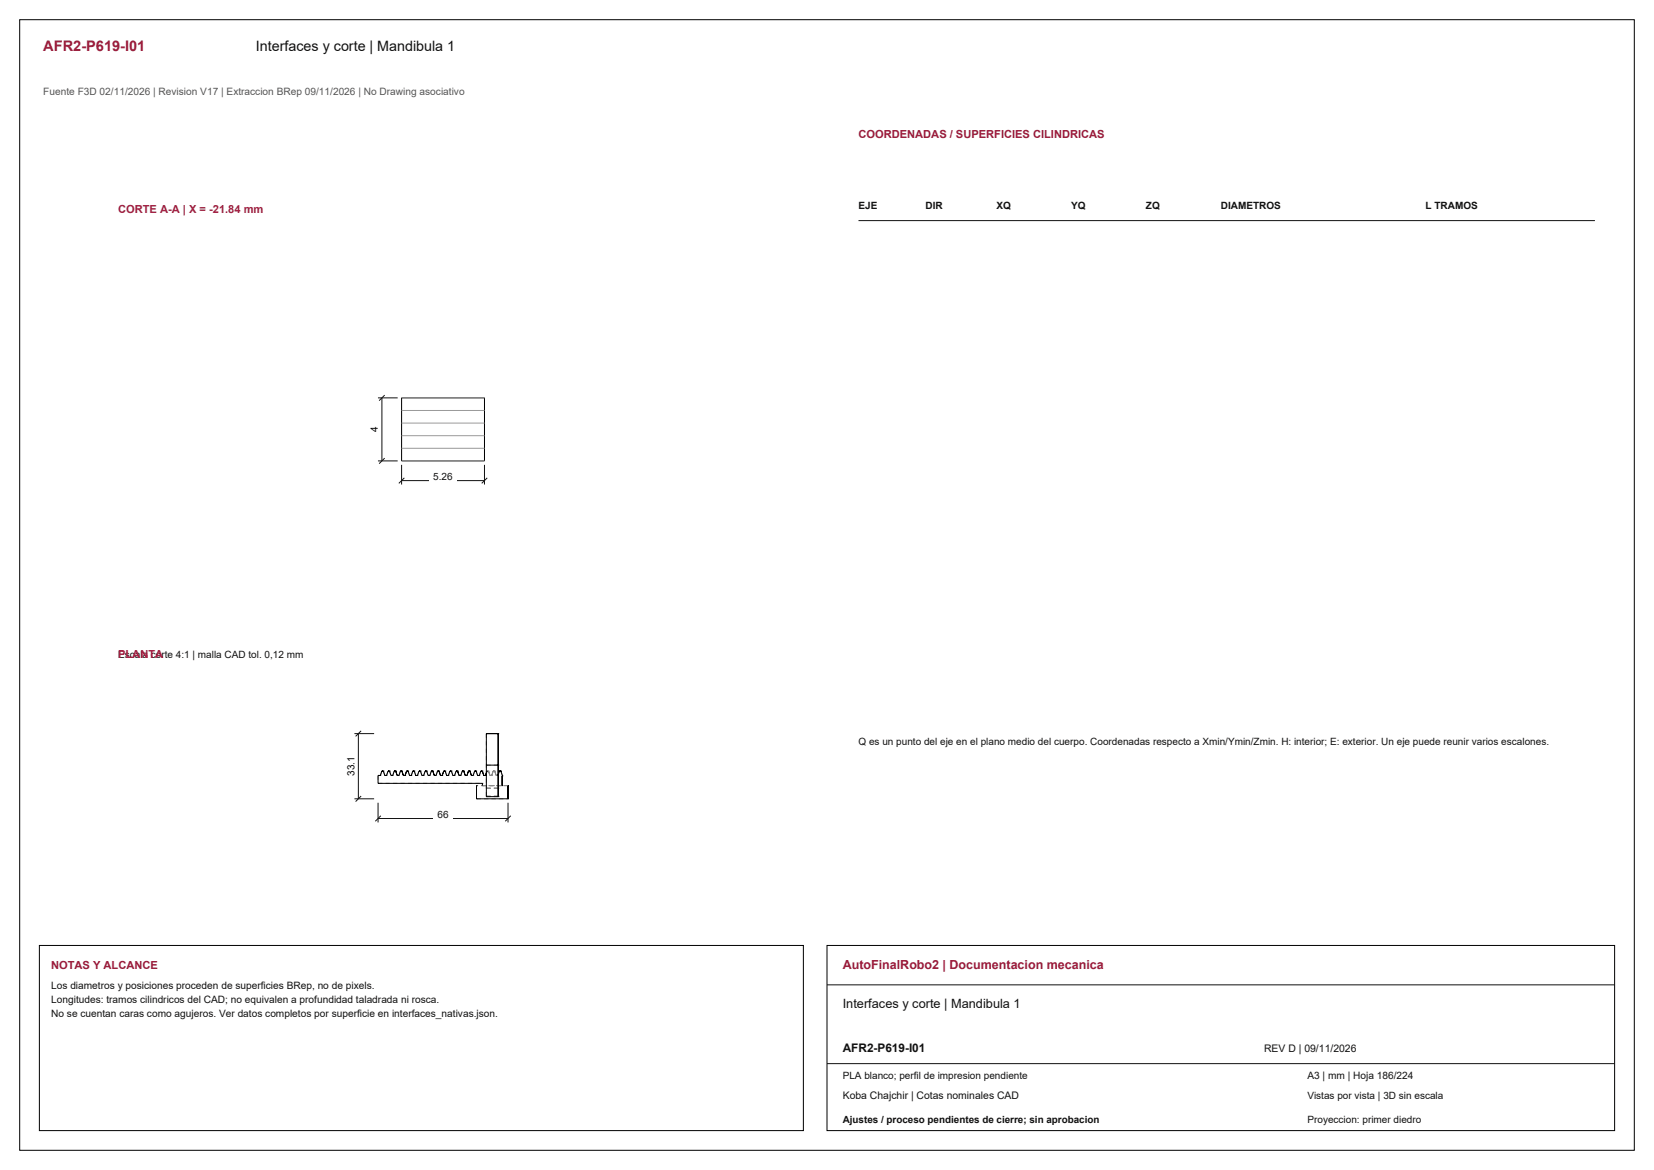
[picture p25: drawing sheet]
<svg xmlns="http://www.w3.org/2000/svg" width="420mm" height="297mm" viewBox="0 0 420 297" stroke-linecap="round" stroke-linejoin="round" font-family="sans-serif">
<defs><g id="words">
<text font-size="3.7" fill="#981b39" x="11" y="13">AFR2-P619-I01</text>
<text font-size="3.6" fill="#111" x="65" y="13">Interfaces y corte | Mandibula 1</text>
<text font-size="3.2" fill="#981b39" x="214" y="246">AutoFinalRobo2 | Documentacion mecanica</text>
<text font-size="3.2" fill="#111" x="214" y="256">Interfaces y corte | Mandibula 1</text>
<text font-size="3" fill="#111" x="214" y="267">AFR2-P619-I01</text>
<g font-size="2.8" fill="#981b39">
<text x="218" y="35">COORDENADAS / SUPERFICIES CILINDRICAS</text>
<text x="13" y="246">NOTAS Y ALCANCE</text>
</g>
<g font-size="2.8" fill="#a91843">
<text x="30" y="54">CORTE A-A | X = -21.84 mm</text>
<text x="30" y="167">PLANTA</text>
</g>
<text font-size="2.6" fill="#555" x="11" y="24">Fuente F3D 02/11/2026 | Revision V17 | Extraccion BRep 09/11/2026 | No Drawing asociativo</text>
<g font-size="2.6" fill="#111">
<text x="13" y="251">Los diametros y posiciones proceden de superficies BRep, no de pixels.</text>
<text x="13" y="254.6">Longitudes: tramos cilindricos del CAD; no equivalen a profundidad taladrada ni rosca.</text>
<text x="13" y="258.2">No se cuentan caras como agujeros. Ver datos completos por superficie en interfaces_nativas.json.</text>
<text x="321" y="267">REV D | 09/11/2026</text>
<text x="332" y="274">A3 | mm | Hoja 186/224</text>
<text x="214" y="279">Koba Chajchir | Cotas nominales CAD</text>
</g>
<g font-size="2.5" fill="#111">
<text x="218" y="53">EJE</text>
<text x="235" y="53">DIR</text>
<text x="253" y="53">XQ</text>
<text x="272" y="53">YQ</text>
<text x="291" y="53">ZQ</text>
<text x="310" y="53">DIAMETROS</text>
<text x="362" y="53">L TRAMOS</text>
<text x="110" y="121.8">5.26</text>
<text x="30" y="167">Escala corte 4:1 | malla CAD tol. 0,12 mm</text>
<text x="218" y="189">Q es un punto del eje en el plano medio del cuerpo. Coordenadas respecto a Xmin/Ymin/Zmin. H: interior; E: exterior. Un eje puede reunir varios escalones.</text>
<text x="111.1" y="207.6">66</text>
<text x="214" y="274">PLA blanco; perfil de impresion pendiente</text>
<text x="332" y="279">Vistas por vista | 3D sin escala</text>
<text x="214" y="285">Ajustes / proceso pendientes de cierre; sin aprobacion</text>
<text x="332" y="285">Proyeccion: primer diedro</text>
</g>
<g font-size="2.5">
<text x="96" y="109.7" transform="rotate(-90 96 109.7)">4</text>
<text x="90" y="197" transform="rotate(-90 90 197)">33.1</text>
</g>
</g></defs>
<path d="M5 5h410v287h-410zM102 101h21v16h-21z" fill="none" stroke="#000" stroke-width=".25"/>
<path d="M102 118v5M123 118v5M102 122h21M102.7 121.3l-1.4 1.4M123.7 121.3l-1.4 1.4" fill="none" stroke="#111" stroke-width=".25"/>
<path d="M109 119.9h7v3h-7z" fill-rule="evenodd" fill="#fff"/>
<path d="M96 117h5M96 101h5M97 101v16M97.7 116.3l-1.4 1.4M97.7 100.3l-1.4 1.4" fill="none" stroke="#111" stroke-width=".25"/>
<path d="M93.2 107.6h3.1v2.8h-3.1z" fill-rule="evenodd" fill="#fff"/>
<path d="M102 117h21M102 113.8h21M102 110.6h21M102 107.4h21M102 104.2h21M102 101h21" fill="none" stroke="#9a9a9a" stroke-width=".25"/>
<g fill="none" stroke="#8c8c8c" stroke-width=".25" stroke-dasharray="1.1 .8" stroke-linecap="butt">
<path d="M96 198.8h26.5M96 196.8v2M97 195.7l-.4 1.1M97.7 196.8l-.4-1.1M98.5 195.7l-.3 1.1M99.3 196.8l-.4-1.1M100.1 195.7l-.4 1.1M101.7 195.7l-.4 1.1M104 196.8l-.4-1.1M104.8 195.7l-.4 1.1M105.6 196.8l-.4-1.1M106.4 195.7l-.4 1.1"/>
<path d="M107.1 196.8l-.3-1.1M108 195.7l-.4 1.1M108.7 196.8l-.4-1.1M109.5 195.7l-.3 1.1M111.1 195.7l-.4 1.1M113.4 196.8l-.4-1.1M114.2 195.7l-.3 1.1M115 196.8l-.4-1.1M115.8 195.7l-.4 1.1M117.4 195.7l-.4 1.1M120.5 195.7l-.3 1.1M121 199.4v3.4"/>
<path d="M121.3 196.8l-.4-1.1M122.1 195.7l-.4 1.1M122.5 199.4h5M122.5 198.8v.6M123.5 186.2v13.9M124 195.7h-.3M124.4 196.8l-.4-1.1M124.9 196.8h-.5M125.2 195.7l-.3 1.1M125.6 195.7h-.4M126 196.8l-.4-1.1M126.4 196.8h-.4"/>
<path d="M126.5 194.2h-3M126.8 195.7l-.4 1.1M127.5 197h.1M127.5 199.4h-5M127.6 197l-.4-1.3M129 199.4h-8M121 202.8h8M123.5 202.2h3M123.5 202.1v.1M123.5 200.1h3M123.5 202.1v-2M126.5 202.1h-3"/>
</g>
<g fill="none" stroke="#000" stroke-width=".25">
<path d="M96 196.8h.1M96 196.8v2h26.5v.6M97 195.7h.1M97 195.7h.3M97 195.7l-.4 1.1h-.6M97.3 195.7h.1M97.3 195.7l.4 1.1h.5l.3-1.1M98.5 195.7h.1M98.5 195.7h.4M98.9 195.7h.1M98.9 195.7l.4 1.1M99.3 196.8h.1"/>
<path d="M100.1 195.7h.1M100.1 195.7h.4M100.1 195.7l-.4 1.1h-.4M100.5 195.7h.1M100.5 195.7l.4 1.1M100.9 196.8h.1M101.7 195.7h.1M101.7 195.7h.4M101.7 195.7l-.4 1.1h-.4M102.1 195.7h.1M102.1 195.7l.3 1.1M102.4 196.8h.1"/>
<path d="M103.3 195.7h.1M103.3 195.7h.3M103.3 195.7l-.4 1.1h-.5M103.6 195.7h.1M103.6 195.7l.4 1.1M104 196.8h.1M104.8 195.7h.1M104.8 195.7h.4M104.8 195.7l-.4 1.1h-.4M105.2 195.7h.1M105.2 195.7l.4 1.1M105.6 196.8h.1"/>
<path d="M106.4 195.7h.1M106.4 195.7h.4M106.4 195.7l-.4 1.1h-.4M106.8 195.7h.1M106.8 195.7l.3 1.1M107.1 196.8h.1M108 195.7h.1M108 195.7h.3M108 195.7l-.4 1.1h-.5M108.3 195.7h.1M108.3 195.7l.4 1.1M108.7 196.8h.1"/>
<path d="M109.5 195.7h.1M109.5 195.7h.4M109.5 195.7l-.3 1.1h-.5M109.9 195.7h.1M109.9 195.7l.4 1.1M110.3 196.8h.1M111.1 195.7h.1M111.1 195.7h.4M111.1 195.7l-.4 1.1h-.4M111.5 195.7h.1M111.5 195.7l.4 1.1M111.9 196.8h.1"/>
<path d="M112.7 195.7h.1M112.7 195.7h.3M112.7 195.7l-.4 1.1h-.4M113 195.7h.1M113 195.7l.4 1.1M113.4 196.8h.1M114.2 195.7h.1M114.2 195.7h.4M114.2 195.7l-.3 1.1h-.5M114.6 195.7h.1M114.6 195.7l.4 1.1h.4l.4-1.1M115.8 195.7h.1"/>
<path d="M115.8 195.7h.4M116.2 195.7h.1M116.2 195.7l.4 1.1M116.6 196.8h.1M117.4 195.7h.1M117.4 195.7h.4M117.4 195.7l-.4 1.1h-.4M117.8 195.7h.1M117.8 195.7l.3 1.1M118.1 196.8h.1M119 195.7h.1M119 195.7h.3"/>
<path d="M119 195.7l-.4 1.1h-.5M119.3 195.7h.1M119.3 195.7l.4 1.1M119.7 196.8h.1M120.5 195.7h.1M120.5 195.7h.4M120.5 195.7l-.3 1.1h-.5M120.9 195.7h.1M120.9 195.7l.4 1.1h.4l.4-1.1M121 199.4h.1M121 199.4v3.4h8M122.1 195.7h.1"/>
<path d="M122.1 195.7h.4M122.5 195.7h.1M122.5 195.7l.3 1.1M122.8 196.8h.1M122.8 196.8h.5M123.3 196.8h.1M123.5 186.2h.1M123.5 194.2h3M123.5 186.2v16h3M123.5 186.2h3M123.7 195.7l-.4 1.1M126.5 194.2h.1"/>
<path d="M126.5 186.2h.1M126.5 186.2v16M126.8 195.7h.1M126.8 195.7h.4M126.8 195.7l-.4 1.1M127.2 195.7h.1M127.2 195.7l.4 1.3-.1 2.4M127.5 199.4h.1M129 199.4h.1M129 199.4v3.4M126.5 202.2h.1M126.5 202.1h.1"/>
<path d="M126.5 200.1h.1M129 202.8h.1"/>
</g>
<path d="M96 203.8v5M96 207.8h33M96.7 207.1l-1.4 1.4M129 203.8v5M129.7 207.1l-1.4 1.4" fill="none" stroke="#111" stroke-width=".25"/>
<path d="M110.1 205.7h4.8v3h-4.8z" fill-rule="evenodd" fill="#fff"/>
<path d="M90 186.2h5M91 186.2v16.6M91.7 185.5l-1.4 1.4M90 202.8h5M91.7 202.1l-1.4 1.4" fill="none" stroke="#111" stroke-width=".25"/>
<path d="M87.2 191.3h3.2v6.4h-3.2z" fill-rule="evenodd" fill="#fff"/>
<path d="M218 56h187M210 250h200M210 270h200" fill="none" stroke="#111" stroke-width=".25"/>
<path d="M10 240h194v47h-194zM210 240h200v47h-200z" fill="none" stroke="#000" stroke-width=".25"/>
<use href="#words"/>
</svg>
